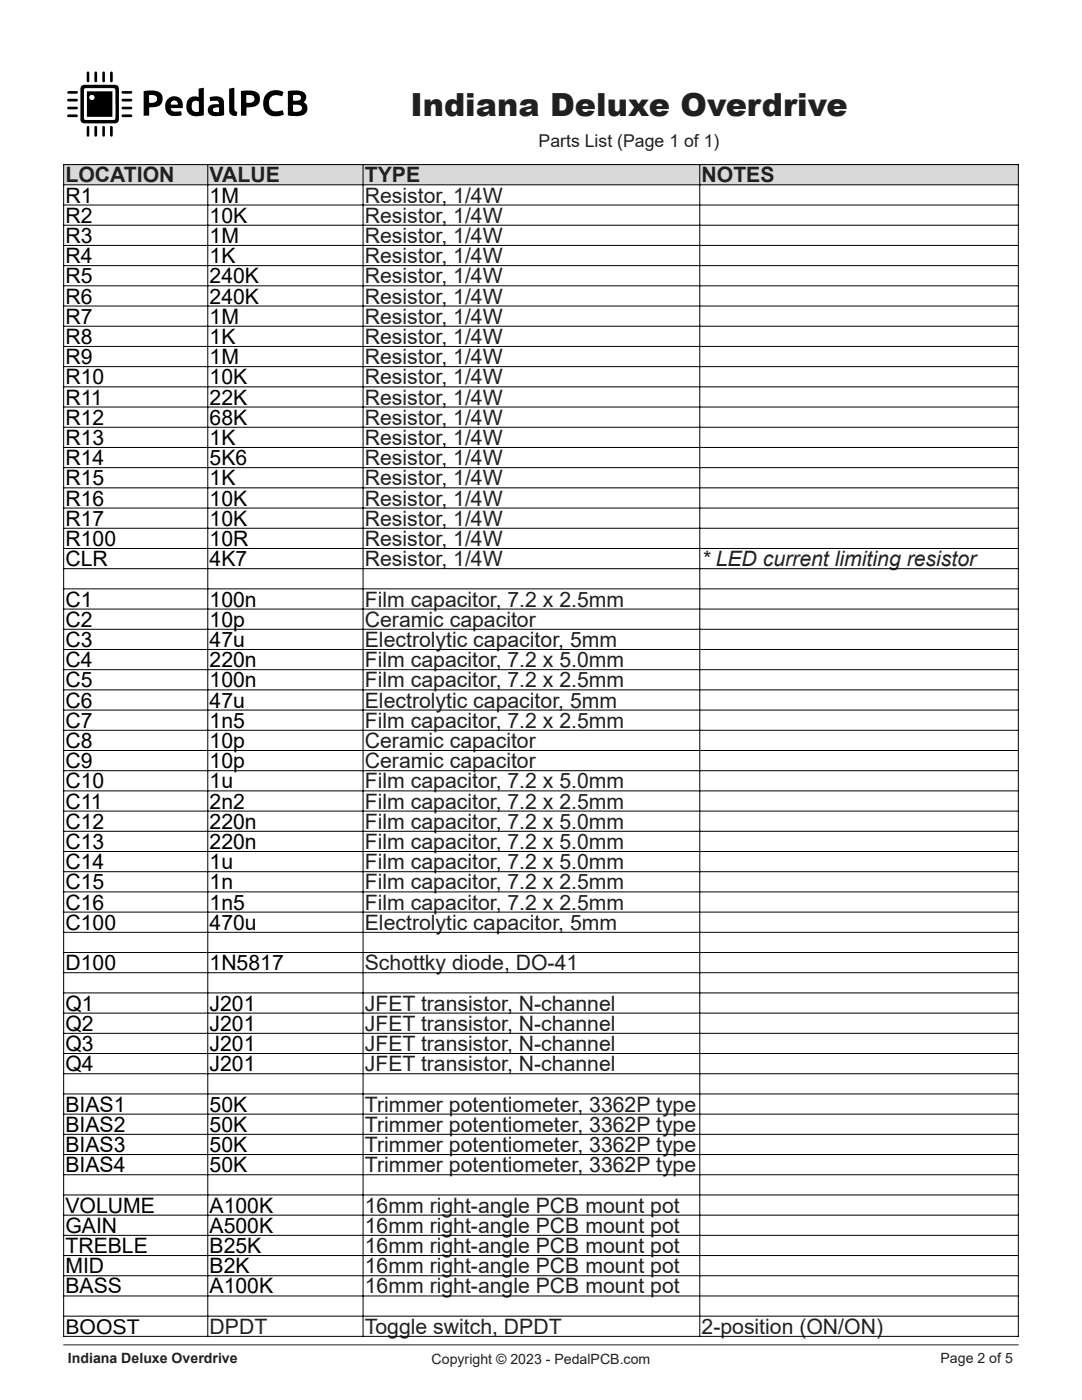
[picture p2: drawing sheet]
<svg xmlns="http://www.w3.org/2000/svg" width="216mm" height="279mm" viewBox="0 0 216 279" stroke-linecap="round" stroke-linejoin="round" font-family="sans-serif">
<defs><g id="words">
<text font-size="6.3" fill="#231f20" x="81.9" y="23.1">Indiana Deluxe Overdrive</text>
<g font-size="4.2" fill="#231f20">
<text x="13.1" y="36.4">LOCATION</text>
<text x="41.8" y="36.4">VALUE</text>
<text x="72.8" y="36.4">TYPE</text>
<text x="72.8" y="40.4">Resistor, 1/4W</text>
<text x="140" y="36.4">NOTES</text>
<text x="72.8" y="44.4">Resistor, 1/4W</text>
<text x="72.8" y="48.5">Resistor, 1/4W</text>
<text x="72.8" y="52.5">Resistor, 1/4W</text>
<text x="72.8" y="56.5">Resistor, 1/4W</text>
<text x="72.8" y="60.6">Resistor, 1/4W</text>
<text x="72.8" y="64.6">Resistor, 1/4W</text>
<text x="72.8" y="68.6">Resistor, 1/4W</text>
<text x="72.8" y="72.7">Resistor, 1/4W</text>
<text x="72.8" y="76.7">Resistor, 1/4W</text>
<text x="72.8" y="80.7">Resistor, 1/4W</text>
<text x="72.8" y="84.8">Resistor, 1/4W</text>
<text x="72.8" y="88.8">Resistor, 1/4W</text>
<text x="72.8" y="92.8">Resistor, 1/4W</text>
<text x="72.8" y="96.9">Resistor, 1/4W</text>
<text x="72.8" y="100.9">Resistor, 1/4W</text>
<text x="72.8" y="104.9">Resistor, 1/4W</text>
<text x="72.8" y="109">Resistor, 1/4W</text>
<text x="72.8" y="113">Resistor, 1/4W</text>
<text x="140" y="113">* LED current limiting resistor</text>
<text x="72.8" y="121.1">Film capacitor, 7.2 x 2.5mm</text>
<text x="72.8" y="125.1">Ceramic capacitor</text>
<text x="72.8" y="129.1">Electrolytic capacitor, 5mm</text>
<text x="72.8" y="133.1">Film capacitor, 7.2 x 5.0mm</text>
<text x="72.8" y="137.2">Film capacitor, 7.2 x 2.5mm</text>
<text x="72.8" y="141.2">Electrolytic capacitor, 5mm</text>
<text x="72.8" y="145.2">Film capacitor, 7.2 x 2.5mm</text>
<text x="72.8" y="149.3">Ceramic capacitor</text>
<text x="72.8" y="153.3">Ceramic capacitor</text>
<text x="72.8" y="157.3">Film capacitor, 7.2 x 5.0mm</text>
<text x="72.8" y="161.4">Film capacitor, 7.2 x 2.5mm</text>
<text x="72.8" y="165.4">Film capacitor, 7.2 x 5.0mm</text>
<text x="72.8" y="169.4">Film capacitor, 7.2 x 5.0mm</text>
<text x="72.8" y="173.5">Film capacitor, 7.2 x 5.0mm</text>
<text x="72.8" y="177.5">Film capacitor, 7.2 x 2.5mm</text>
<text x="72.8" y="181.5">Film capacitor, 7.2 x 2.5mm</text>
<text x="72.8" y="185.6">Electrolytic capacitor, 5mm</text>
<text x="72.8" y="193.6">Schottky diode, DO-41</text>
<text x="72.8" y="201.7">JFET transistor, N-channel</text>
<text x="72.8" y="205.7">JFET transistor, N-channel</text>
<text x="72.8" y="209.8">JFET transistor, N-channel</text>
<text x="72.8" y="213.8">JFET transistor, N-channel</text>
<text x="72.8" y="221.8">Trimmer potentiometer, 3362P type</text>
<text x="72.8" y="225.9">Trimmer potentiometer, 3362P type</text>
<text x="72.8" y="229.9">Trimmer potentiometer, 3362P type</text>
<text x="72.8" y="233.9">Trimmer potentiometer, 3362P type</text>
<text x="72.8" y="242">16mm right-angle PCB mount pot</text>
<text x="72.8" y="246">16mm right-angle PCB mount pot</text>
<text x="72.8" y="250.1">16mm right-angle PCB mount pot</text>
<text x="72.8" y="254.1">16mm right-angle PCB mount pot</text>
<text x="72.8" y="258.1">16mm right-angle PCB mount pot</text>
<text x="41.8" y="266.2">DPDT</text>
<text x="72.8" y="266.2">Toggle switch, DPDT</text>
<text x="140" y="266.2">2-position (ON/ON)</text>
</g>
<g font-size="4.2">
<text x="13.1" y="40.4">R1</text>
<text x="41.8" y="40.4">1M</text>
<text x="13.1" y="44.4">R2</text>
<text x="41.8" y="44.4">10K</text>
<text x="13.1" y="48.5">R3</text>
<text x="13.1" y="52.5">R4</text>
<text x="41.8" y="48.5">1M</text>
<text x="41.8" y="52.5">1K</text>
<text x="13.1" y="56.5">R5</text>
<text x="41.8" y="56.5">240K</text>
<text x="13.1" y="60.6">R6</text>
<text x="13.1" y="64.6">R7</text>
<text x="41.8" y="60.6">240K</text>
<text x="41.8" y="64.6">1M</text>
<text x="13.1" y="68.6">R8</text>
<text x="41.8" y="68.6">1K</text>
<text x="13.1" y="72.7">R9</text>
<text x="13.1" y="76.7">R10</text>
<text x="41.8" y="72.7">1M</text>
<text x="41.8" y="76.7">10K</text>
<text x="13.1" y="80.7">R11</text>
<text x="41.8" y="80.7">22K</text>
<text x="13.1" y="84.8">R12</text>
<text x="13.1" y="88.8">R13</text>
<text x="41.8" y="84.8">68K</text>
<text x="41.8" y="88.8">1K</text>
<text x="13.1" y="92.8">R14</text>
<text x="41.8" y="92.8">5K6</text>
<text x="13.1" y="96.9">R15</text>
<text x="13.1" y="100.9">R16</text>
<text x="41.8" y="96.9">1K</text>
<text x="41.8" y="100.9">10K</text>
<text x="13.1" y="104.9">R17</text>
<text x="41.8" y="104.9">10K</text>
<text x="13.1" y="109">R100</text>
<text x="13.1" y="113">CLR</text>
<text x="41.8" y="109">10R</text>
<text x="41.8" y="113">4K7</text>
<text x="13.1" y="121.1">C1</text>
<text x="13.1" y="125.1">C2</text>
<text x="41.8" y="121.1">100n</text>
<text x="41.8" y="125.1">10p</text>
<text x="13.1" y="129.1">C3</text>
<text x="41.8" y="129.1">47u</text>
<text x="13.1" y="133.1">C4</text>
<text x="13.1" y="137.2">C5</text>
<text x="41.8" y="133.1">220n</text>
<text x="41.8" y="137.2">100n</text>
<text x="13.1" y="141.2">C6</text>
<text x="41.8" y="141.2">47u</text>
<text x="13.1" y="145.2">C7</text>
<text x="13.1" y="149.3">C8</text>
<text x="41.8" y="145.2">1n5</text>
<text x="41.8" y="149.3">10p</text>
<text x="13.1" y="153.3">C9</text>
<text x="41.8" y="153.3">10p</text>
<text x="13.1" y="157.3">C10</text>
<text x="13.1" y="161.4">C11</text>
<text x="41.8" y="157.3">1u</text>
<text x="41.8" y="161.4">2n2</text>
<text x="13.1" y="165.4">C12</text>
<text x="41.8" y="165.4">220n</text>
<text x="13.1" y="169.4">C13</text>
<text x="13.1" y="173.5">C14</text>
<text x="41.8" y="169.4">220n</text>
<text x="41.8" y="173.5">1u</text>
<text x="13.1" y="177.5">C15</text>
<text x="41.8" y="177.5">1n</text>
<text x="13.1" y="181.5">C16</text>
<text x="13.1" y="185.6">C100</text>
<text x="41.8" y="181.5">1n5</text>
<text x="41.8" y="185.6">470u</text>
<text x="13.1" y="193.6">D100</text>
<text x="41.8" y="193.6">1N5817</text>
<text x="13.1" y="201.7">Q1</text>
<text x="41.8" y="201.7">J201</text>
<text x="13.1" y="205.7">Q2</text>
<text x="13.1" y="209.8">Q3</text>
<text x="41.8" y="205.7">J201</text>
<text x="41.8" y="209.8">J201</text>
<text x="13.1" y="213.8">Q4</text>
<text x="41.8" y="213.8">J201</text>
<text x="13.1" y="221.8">BIAS1</text>
<text x="41.8" y="221.8">50K</text>
<text x="13.1" y="225.9">BIAS2</text>
<text x="41.8" y="225.9">50K</text>
<text x="13.1" y="229.9">BIAS3</text>
<text x="13.1" y="233.9">BIAS4</text>
<text x="41.8" y="229.9">50K</text>
<text x="41.8" y="233.9">50K</text>
<text x="13.1" y="242">VOLUME</text>
<text x="41.8" y="242">A100K</text>
<text x="13.1" y="246">GAIN</text>
<text x="13.1" y="250.1">TREBLE</text>
<text x="41.8" y="246">A500K</text>
<text x="41.8" y="250.1">B25K</text>
<text x="13.1" y="254.1">MID</text>
<text x="41.8" y="254.1">B2K</text>
<text x="13.1" y="258.1">BASS</text>
<text x="41.8" y="258.1">A100K</text>
<text x="13.1" y="266.2">BOOST</text>
</g>
<text font-size="3.5" fill="#231f20" x="107.5" y="29.3">Parts List (Page 1 of 1)</text>
<g font-size="2.8" fill="#231f20">
<text x="13.5" y="272">Indiana Deluxe Overdrive</text>
<text x="86.1" y="272.2">Copyright © 2023 - PedalPCB.com</text>
<text x="187.7" y="272">Page 2 of 5</text>
</g>
</g></defs>
<path d="M12.7 268.4h190.5" fill="none" stroke="#231f20" stroke-width=".2"/>
<path d="M12.7 12.7v16.4h49.3v-16.4zM16.3 17.1a3.5 3.5 0 0 0-.3 2.2v3a3.4 3.4 0 0 0 .3 2.1 3.5 3.5 0 0 0 2.1 .2h3a3.5 3.5 0 0 0 2.1-.2l.2-.7v-5.4a.99 .99 0 0 0-.9-1.4h-4.4a3.5 3.5 0 0 0-2.1 .2zM57.4 18.2v4.8l1.6 .2a1.84 1.84 0 0 0 2.3-1.7 1.09 1.09 0 0 0-.7-1.1 1.31 1.31 0 0 0 .4-1.5 1.31 1.31 0 0 0-1.4-.8zM39.6 17.7v1.7a1.77 1.77 0 0 0-1.9 .3 1.77 1.77 0 0 0-.5 1.8 1.92 1.92 0 0 0 2.5 1.7l1-.2v-5.5zM28.7 18.2v4.9h1.1v-1.6l.2-.1a1.92 1.92 0 0 0 2.5-1.9 1.67 1.67 0 0 0-1.9-1.4zM48.1 18.2v4.9h1.1v-1.6a4.5 4.5 0 0 0 2.2-.6 1.7 1.7 0 0 0 .3-2 1.7 1.7 0 0 0-1.8-.8zM53.1 18.8a2.66 2.66 0 0 0-.3 3.2 2.66 2.66 0 0 0 3 1.2l.9-.4-.3-.8a1.79 1.79 0 0 1-2.6-.6l-.1-.3a1.58 1.58 0 0 1 .5-1.8 1.58 1.58 0 0 1 1.8-.1h.3l.3-.8a2.76 2.76 0 0 0-3.5 .4zM33.6 19.7a2.03 2.03 0 0 0-.4 2.5 2.03 2.03 0 0 0 2.4 .9l.6-.1-.1-.8-.9 .1a.86 .86 0 0 1-1.1-.7h2.4a1.78 1.78 0 0 0-.7-2.1 1.78 1.78 0 0 0-2.2 .2zM41.8 19.4l.2 .8 .8-.1a.64 .64 0 0 1 .9 .7 1.94 1.94 0 0 0-2.2 .8 1.21 1.21 0 0 0 1.4 1.6l1.8-.2v-2.2a1.44 1.44 0 0 0-2-1.6zM45.7 17.7v3.8a1.19 1.19 0 0 0 .3 1.3 1.19 1.19 0 0 0 1.2 .3l.2-.8a.59 .59 0 0 1-.6-.7v-4.1zM13.4 19.8v.3l.3 .2h1.5l.3-.3-.3-.3zM24.3 19.8v.3l.3 .2h1.5l.3-.3-.3-.3zM13.4 23v.3l.3 .1h1.5l.3-.3-.3-.3zM24.3 22.9v.4l.3 .1h1.5l.3-.3-.3-.3zM18.9 25.2l-.1 1.8 .3 .3 .2-.1 .1-.2v-1.5l-.1-.3zM18.9 14.3l-.1 1.8 .3 .3 .3-.3v-1.5l-.1-.3zM24.3 18.3v.3l.2 .1h1.6l.3-.3-.3-.2zM24.3 21.4v.3l.2 .1h1.6l.3-.3-.3-.2zM22.1 14.3l-.1 1.8 .2 .3 .3-.3v-1.5l-.1-.3zM22.1 25.2l-.1 1.8 .2 .3 .3-.3v-1.6l-.1-.2zM13.4 21.4v.3l.3 .1h1.5l.3-.2-.3-.3zM13.5 18.3l-.1 .3 .3 .1h1.5l.3-.3-.3-.2zM20.5 14.3l-.1 1.8 .3 .3 .2-.3v-1.5l-.1-.3zM17.4 25.2l-.1 1.8 .3 .3 .2-.3v-1.6l-.1-.2zM17.4 14.3l-.1 1.8 .3 .3 .2-.3v-1.5l-.1-.3zM20.5 25.2l-.1 1.8 .3 .3 .2-.3v-1.6l-.1-.2z" fill-rule="evenodd" fill="#fff"/>
<g fill="#000">
<path d="M13.5 18.3l1.7-.1 .3 .2-.3 .3h-1.5l-.3-.1z" fill-rule="evenodd"/>
<path d="M17.4 14.3h.3l.1 .3v1.5l-.2 .3-.3-.3z" fill-rule="evenodd"/>
<path d="M18.9 14.3h.4l.1 .3v1.5l-.3 .3-.3-.3z" fill-rule="evenodd"/>
<path d="M20.5 14.3h.3l.1 .3v1.5l-.2 .3-.3-.3z" fill-rule="evenodd"/>
<path d="M22.1 14.3h.3l.1 .3v1.5l-.3 .3-.2-.3z" fill-rule="evenodd"/>
<path d="M24.3 19.8l1.8-.1 .3 .3-.3 .3h-1.5l-.3-.2z" fill-rule="evenodd"/>
<path d="M24.3 18.3l1.8-.1 .3 .2-.3 .3h-1.6l-.2-.1z" fill-rule="evenodd"/>
<path d="M28.7 18.2l.2-.1a5.1 5.1 0 0 1 3 .4 1.71 1.71 0 0 1 .4 2 1.71 1.71 0 0 1-2 .9l-.5 .1v1.6h-1.1zM29.8 19v1.5a1.44 1.44 0 0 0 1.5-.5 .77 .77 0 0 0-.2-.8 .77 .77 0 0 0-.8-.2z" fill-rule="evenodd"/>
<path d="M39.6 17.7l1.1-.2v5.5a2.72 2.72 0 0 1-3.3-.7 2.21 2.21 0 0 1 1-3l1.2 .1zM38.5 20.3a1.19 1.19 0 0 0 .6 2h.5v-2a.78 .78 0 0 0-1.1 0z" fill-rule="evenodd"/>
<path d="M45.7 17.7l1.1-.2v4.1a.59 .59 0 0 0 .6 .7l-.2 .8a1.19 1.19 0 0 1-1.2-.3 1.19 1.19 0 0 1-.3-1.3z" fill-rule="evenodd"/>
<path d="M48.1 18.2l.2-.1a4.9 4.9 0 0 1 3.2 .5 1.7 1.7 0 0 1 .2 2 1.7 1.7 0 0 1-1.8 .8l-.7 .1v1.6h-1.1zM49.2 19v1.5a1.06 1.06 0 0 0 1.5-1 1.38 1.38 0 0 0-1.5-.5z" fill-rule="evenodd"/>
<path d="M57.4 18.2l1.7-.2a1.65 1.65 0 0 1 2 1.4l-.1 .4-.4 .6a1.41 1.41 0 0 1 .7 1.6 1.41 1.41 0 0 1-1.3 1.1l-1 .1-1.6-.2zM58.5 20.9v1.3l.7 .1a.74 .74 0 0 0 .9-.3 .74 .74 0 0 0 0-.9l-.6-.2zM58.6 19l-.1 .9a1.42 1.42 0 0 0 1.5-.2 .67 .67 0 0 0-.2-.7 .67 .67 0 0 0-.7-.1z" fill-rule="evenodd"/>
<path d="M13.4 21.4l1.8-.1 .3 .3-.3 .2h-1.5l-.3-.1z" fill-rule="evenodd"/>
<path d="M13.4 23l1.8-.2 .3 .3-.3 .3h-1.5l-.3-.1z" fill-rule="evenodd"/>
<path d="M13.4 19.8l1.8-.1 .3 .3-.3 .3h-1.5l-.3-.2z" fill-rule="evenodd"/>
<path d="M17.4 25.2h.3l.1 .2v1.6l-.2 .3-.3-.3z" fill-rule="evenodd"/>
<path d="M18.9 25.2h.4l.1 .3v1.5l-.1 .2-.2 .1-.3-.3z" fill-rule="evenodd"/>
<path d="M20.5 25.2h.3l.1 .2v1.6l-.2 .3-.3-.3z" fill-rule="evenodd"/>
<path d="M22.1 25.2h.3l.1 .2v1.6l-.3 .3-.2-.3z" fill-rule="evenodd"/>
<path d="M16.3 17.1a3.5 3.5 0 0 1 2.1-.2h3a3.6 3.6 0 0 1 2.1 .2l.2 .7v5.4a.99 .99 0 0 1-.9 1.4h-4.4a3.5 3.5 0 0 1-2.1-.2 3.4 3.4 0 0 1-.3-2.1v-3a3.5 3.5 0 0 1 .3-2.2zM16.9 17.7l-.1 .3v5.8l.4 .1h5.6l.2-.3v-5.8l-.4-.2z" fill-rule="evenodd"/>
<path d="M24.3 21.4l1.8-.1 .3 .2-.3 .3h-1.6l-.2-.1z" fill-rule="evenodd"/>
<path d="M24.3 22.9l1.8-.1 .3 .3-.3 .3h-1.5l-.3-.1z" fill-rule="evenodd"/>
<path d="M33.6 19.7a1.78 1.78 0 0 1 2.2-.2 1.78 1.78 0 0 1 .7 2.1h-2.4a1 1 0 0 0 1.4 .7l.6-.1 .1 .7a2.8 2.8 0 0 1-2.8-.3 2.32 2.32 0 0 1 .2-2.9zM34.2 20.3l-.1 .5h1.4a.7 .7 0 0 0-.5-.7 .7 .7 0 0 0-.8 .2z" fill-rule="evenodd"/>
<path d="M41.8 19.4a2.18 2.18 0 0 1 2.8 .6l.1 3a3.7 3.7 0 0 1-2.9-.2 1.24 1.24 0 0 1-.1-1.5 1.24 1.24 0 0 1 1.4-.5h.6a.74 .74 0 0 0-.4-.7 .74 .74 0 0 0-.8 0l-.5 .1zM42.6 21.6l-.1 .1a.41 .41 0 0 0 .3 .6l.9 .1v-.9z" fill-rule="evenodd"/>
<path d="M53.1 18.8a2.76 2.76 0 0 1 3.5-.4l-.3 .8h-.3a1.67 1.67 0 0 0-2.3 .7 1.67 1.67 0 0 0 .9 2.3h.7l1.1-.2 .3 .8a2.7 2.7 0 0 1-4.1-1.5v-1.3z" fill-rule="evenodd"/>
</g>
<g fill="#fff">
<path d="M16.9 17.7l5.7-.1 .4 .2v5.8l-.2 .3h-5.6l-.4-.1v-5.8zM17.3 18.2v5.1h5.1v-5.1z" fill-rule="evenodd"/>
<path d="M58.5 20.9h.7a.74 .74 0 0 1 .8 .2 .74 .74 0 0 1 .1 .9l-.5 .2h-1.1z" fill-rule="evenodd"/>
<path d="M58.6 19l.5-.1a.64 .64 0 0 1 .7 .2 .64 .64 0 0 1 .1 .8l-1.4 .1z" fill-rule="evenodd"/>
<path d="M38.5 20.3a.72 .72 0 0 1 1.1 .1v1.9a1.03 1.03 0 0 1-1.1-.2 1.03 1.03 0 0 1-.2-1.1z" fill-rule="evenodd"/>
<path d="M29.8 19h.5a.78 .78 0 0 1 1 .8 .78 .78 0 0 1-1.1 .7h-.4z" fill-rule="evenodd"/>
<path d="M49.2 19h.5a.79 .79 0 0 1 1 .8 .79 .79 0 0 1-1 .7h-.5z" fill-rule="evenodd"/>
<path d="M34.2 20.3a.7 .7 0 0 1 .8-.2 .7 .7 0 0 1 .5 .7h-1.4z" fill-rule="evenodd"/>
<path d="M42.6 21.6l1.1-.1v.9l-.9-.1a.42 .42 0 0 1-.3-.3 .42 .42 0 0 1 .1-.4z" fill-rule="evenodd"/>
</g>
<path d="M17.3 18.2v5.1h5.1v-5.1zM17.9 19.4a.49 .49 0 0 0 .9 0 .49 .49 0 0 0-.9 0z" fill-rule="evenodd" fill="#000"/>
<circle cx="18.3" cy="19.4" r=".49" fill="#fff"/>
<path d="M12.7 32.9h190.5v4h-190.5z" fill-rule="evenodd" fill="#d9d9d9"/>
<path d="M139.6 109.5v52.4h63.6v-52.4zM139.6 165.9v4h63.6v-4z" fill-rule="evenodd" fill="#fff"/>
<g fill="none" stroke="#000" stroke-width=".2">
<path d="M12.7 32.8v234M12.7 32.9h190.5M12.7 36.9h190.5M41.5 32.9v233.8M72.4 32.9v233.8M139.6 32.9v233.8M203.2 32.8v234M12.7 40.9h190.5M12.7 44.9h190.5M12.7 49h190.5M12.7 53h190.5M12.7 57h190.5"/>
<path d="M12.7 61.1h190.5M12.7 65.1h190.5M12.7 69.1h190.5M12.7 73.2h190.5M12.7 77.2h190.5M12.7 81.2h190.5M12.7 85.3h190.5M12.7 89.3h190.5M12.7 93.3h190.5M12.7 97.4h190.5M12.7 101.4h190.5M12.7 105.4h190.5"/>
<path d="M12.7 109.5h190.5M12.7 113.5h190.5M12.7 117.5h190.5M12.7 121.6h190.5M12.7 125.6h190.5M12.7 129.6h190.5M12.7 133.6h190.5M12.7 137.7h190.5M12.7 141.7h190.5M12.7 145.7h190.5M12.7 149.8h190.5M12.7 153.8h190.5"/>
<path d="M12.7 157.8h190.5M12.7 161.9h190.5M12.7 165.9h190.5M12.7 169.9h190.5M12.7 174h190.5M12.7 178h190.5M12.7 182h190.5M12.7 186.1h190.5M12.7 190.1h190.5M12.7 194.1h190.5M12.7 198.2h190.5M12.7 202.2h190.5"/>
<path d="M12.7 206.2h190.5M12.7 210.3h190.5M12.7 214.3h190.5M12.7 218.3h190.5M12.7 222.3h190.5M12.7 226.4h190.5M12.7 230.4h190.5M12.7 234.4h190.5M12.7 238.5h190.5M12.7 242.5h190.5M12.7 246.5h190.5M12.7 250.6h190.5"/>
<path d="M12.7 254.6h190.5M12.7 258.6h190.5M12.7 262.7h190.5M12.7 266.7h190.5"/>
</g>
<use href="#words"/>
</svg>
